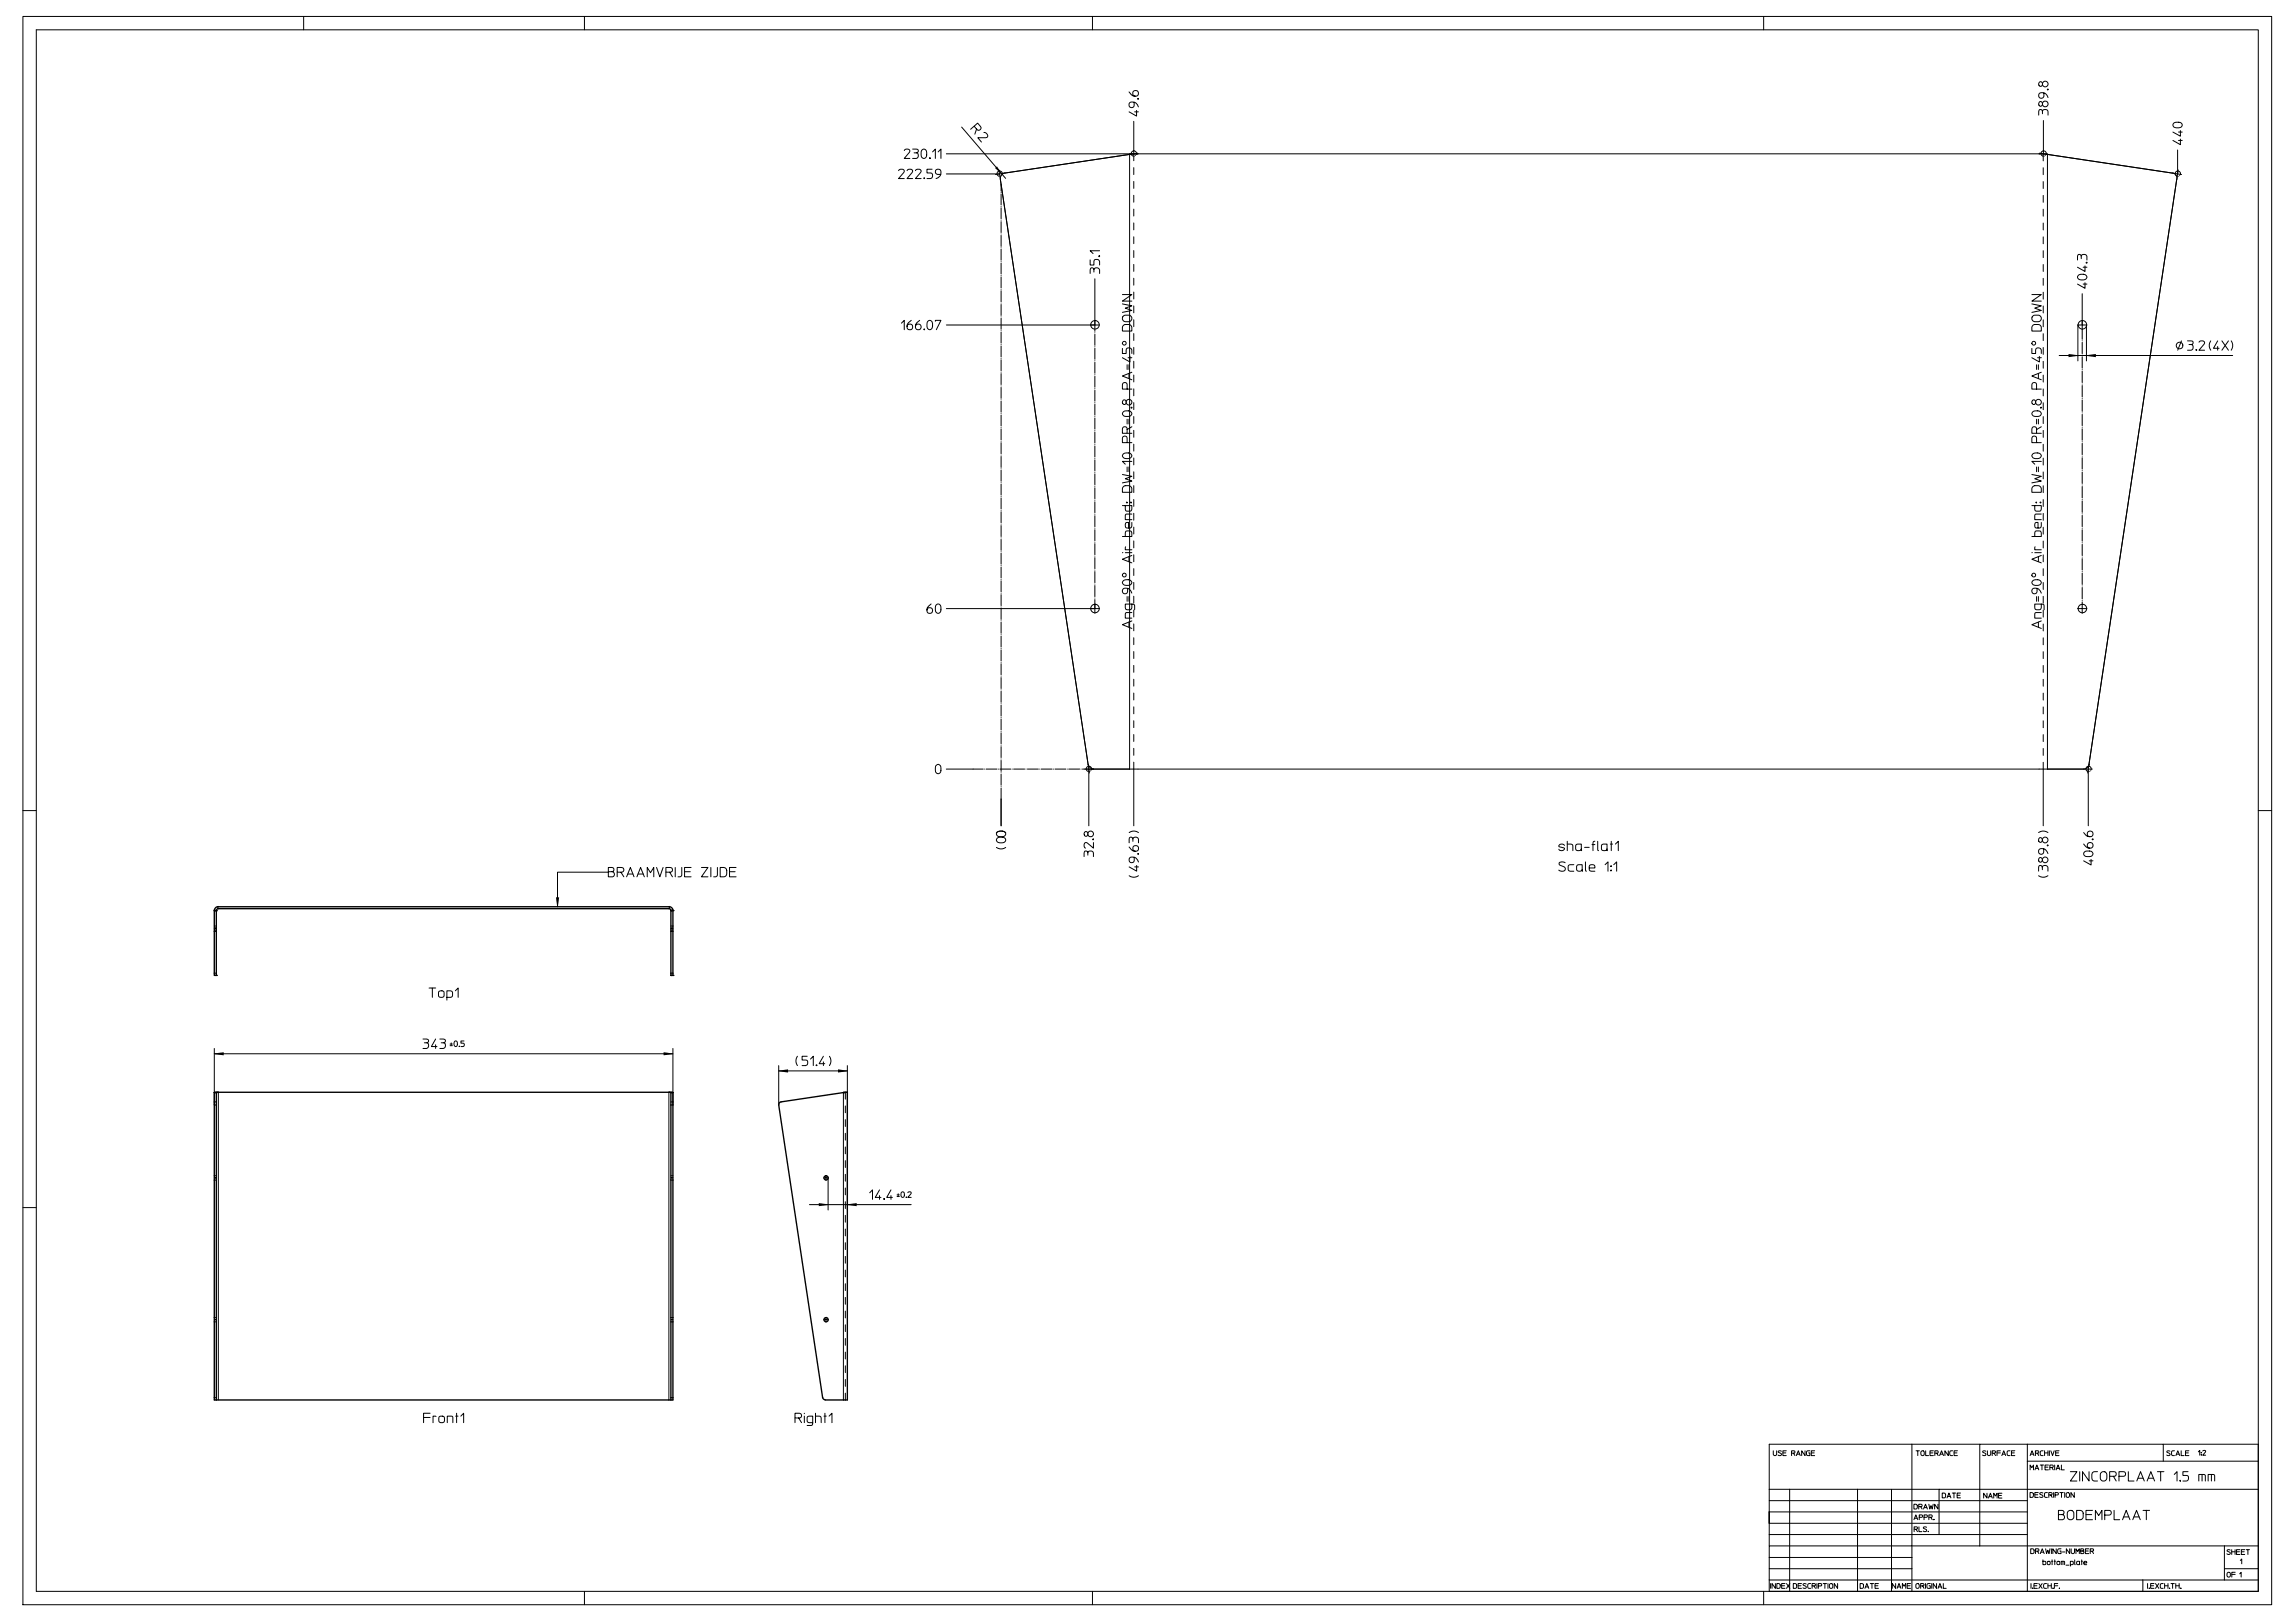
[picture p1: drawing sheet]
<svg xmlns="http://www.w3.org/2000/svg" width="841mm" height="594mm" viewBox="0 0 841 594" stroke-linecap="round" stroke-linejoin="round" font-family="sans-serif">
<path d="M366.9 292.8v-225.2M400.7 281.8h-44.1" fill="none" stroke="#000" stroke-width=".37" stroke-dasharray="4 .5 0 .5"/>
<g fill="none" stroke="#000" stroke-width=".37">
<path d="M8.4 6h824v582h-824zM13.3 10.9h814.2v572.2h-814.2zM111.3 6v4.9M214.2 6v4.9M400.3 6v4.9M646.3 6v4.9M413.7 33.7a2.24 2.24 0 0 0 3.2 1.3 1.05 1.05 0 0 0-.1-1.6 1.05 1.05 0 0 0-1.6 .4 1.05 1.05 0 0 0 .8 1.4M415.6 37.5v1.2a1.01 1.01 0 0 1-1.1 .7 1.01 1.01 0 0 1-.9-1.1 1.01 1.01 0 0 1 1-.9l1 .1a2.2 2.2 0 0 1 1.6 1.7M416.9 36.1h.3v.3h-.3zM417.1 36.2h.1M747.3 37.4a.78 .78 0 0 1 1.2 .7 .78 .78 0 0 1-1.2 .7l-.2-.5zM747.3 30.1a.74 .74 0 0 1 1 .2 .74 .74 0 0 1-.1 1 .74 .74 0 0 1-1-.1z"/>
<path d="M748.5 37.9a1.05 1.05 0 0 1 1.6-.7 1.05 1.05 0 0 1 0 1.8 1.05 1.05 0 0 1-1.6-.7M748.5 30.6a1.05 1.05 0 0 1 1.6-.7 1.05 1.05 0 0 1 0 1.8 1.05 1.05 0 0 1-1.6-.7M749 34.1v1.2a1.03 1.03 0 0 1-1.8 .3 1.03 1.03 0 0 1 .7-1.6l1.1 .1a2.08 2.08 0 0 1 1.5 1.7M750.3 32.7l.2 .2zM750.4 32.8h.1M331.4 55.2a1.1 1.1 0 0 1 1.1-.6 1.1 1.1 0 0 1 .9 .9l-2 2.6h2M334.4 54.6l2 .3v.8l-.6 .3a1.07 1.07 0 0 1 .7 1.1 1.07 1.07 0 0 1-.8 1h-1.3M335 56h.8M337.8 55.1a1.01 1.01 0 0 1 1.2-.4 1.01 1.01 0 0 1 .6 1.2v.9a1.05 1.05 0 0 1-1 1.3 1.05 1.05 0 0 1-1.1-1.3zM340.6 57.8h.3v.3h-.3zM340.8 58h.1M341.7 55.7l1.1-1.1v3.5"/>
<path d="M343.8 55.7l1-1.1v3.5M346.8 56.4h401.3l2.2 .2M352.4 46.6l16.1 18.8M357 46.2l-1.3 1.2M357.9 47.3l-.9-1.1 1.2-1.1 1.1 1.2a.87 .87 0 0 1-.2 1.3 .87 .87 0 0 1-1.2-.3l-.7 1.9M360.5 48.6a1.13 1.13 0 0 1 1.2 .5 1.13 1.13 0 0 1-.1 1.3l-3.3 .1 1.4 1.6M413.9 56.6l-45.7 6.8M413.9 56.6h.1M413.9 56.6v225.2M414 56.4h2.9M414 56.5h.1M415.5 44.5v11.9"/>
<path d="M415.8 41h1.4M416.5 40.5v2l-2.8-1.5M416.7 56.4l-2.7 .2M416.9 56.1l-2.9 .5M747.1 42.2l.2-2h.8l.4 .6a1.08 1.08 0 0 1 1-.7 1.08 1.08 0 0 1 1 .8v1.3M747.3 56.4h3M747.4 56.1l2.9 .5M748.5 40.8v.9M748.8 44.2v12.2M750.3 56.6l49.1 7.4M750.3 56.6h.1M750.3 56.6v225.2"/>
<path d="M750.4 56.5h.1M796.5 45.2a1.85 1.85 0 0 1 3.2 .7 1.88 1.88 0 0 1-1.8 1 1.88 1.88 0 0 1-1.6-1.2zM798 55v8.7M798.3 51.5h1.4M798.3 48.4h1.4M799 51v2l-2.7-1.5M799 47.9v2l-2.7-1.5M329.3 62.5a1.12 1.12 0 0 1 1.1-.5 1.12 1.12 0 0 1 1 .9l-2.1 2.5h2.1M332.4 62.5a1.1 1.1 0 0 1 1.1-.5 1.1 1.1 0 0 1 .9 .9l-2 2.5h2M335.5 62.5a1.12 1.12 0 0 1 1.1-.5 1.12 1.12 0 0 1 .9 .9l-2 2.5h2M338.6 65.2l.2 .2zM338.7 65.4h.1"/>
<path d="M341.6 62h-1.9v1.4h1.3a1.06 1.06 0 0 1 .8 1 1.06 1.06 0 0 1-.8 1h-1.3M344.7 63.9h-1.2a1.02 1.02 0 0 1-.7-1.1 1.02 1.02 0 0 1 1-.9 1.02 1.02 0 0 1 1 1l-.1 1a2.26 2.26 0 0 1-1.7 1.5M346.8 63.7h19.5M366 62.3l33.2 221M366.3 63.7l-1.5 .3M368.2 63.4l-1.9 .3M368.3 63.4a1.99 1.99 0 0 0-1.7 2.2M796.1 63.4h.3a1.96 1.96 0 0 1 1.4 2.2M798 63.7l-33 219.6M798.2 62.3l-.2 1.4M399.5 95.2v1.9h1.4v-1.3a1.08 1.08 0 0 1 1-.7 1.08 1.08 0 0 1 1 .7v1.3M400.9 98.8v.9"/>
<path d="M402.7 93.8h.2v.2h-.2zM402.8 93.9h.1M402.9 91.9h-3.4l1 1M761.3 95.3l.3-2h.7l.4 .6a1.1 1.1 0 0 1 1-.7 1.1 1.1 0 0 1 1.1 .8v1.3M762.7 93.9v.9M763.4 97.9h1.4M764 97.4v2.1l-2.7-1.6M764.5 96.1h.3v.3h-.3zM764.6 96.2h.1M330.3 118.4l1.1-1v3.4M333.9 117.4a2.24 2.24 0 0 0-1.3 3.2 1.05 1.05 0 0 0 1.7-.1 1.05 1.05 0 0 0-.4-1.6 1.05 1.05 0 0 0-1.5 .7M337 117.4a2.26 2.26 0 0 0-1.3 3.2 1.06 1.06 0 0 0 1.7-.2 1.06 1.06 0 0 0-.5-1.5 1.06 1.06 0 0 0-1.4 .7"/>
<path d="M340.1 117.6a1.02 1.02 0 0 1 1.2 0 1.02 1.02 0 0 1 .4 1.1v.8a1.05 1.05 0 0 1-1 1.3 1.05 1.05 0 0 1-1-1.3l.1-1.3zM342.8 117.7v-.3h2l-1.7 3.4M399.5 100.2v-1.3l.3-.7h.7l.4 .6a1.09 1.09 0 0 1 1-.7 1.09 1.09 0 0 1 1 .8v1.3M401.2 102.2v16.9h-54.4M411.3 111.4l3.5 .7-2.4 .8 2.4 .9-3.5 .7M411.3 107.9h3.5l-3.5 2.4h3.5M411.6 119.3l.8-.4 1.7 .1 .6 .6 .1 1.7h-3.5v-1.4zM411.6 115.9l.8-.4h1.3a1.21 1.21 0 0 1 1.1 1.2 1.21 1.21 0 0 1-1.1 1.2h-1.3a1.21 1.21 0 0 1-.8-2zM744.6 111.4l3.4 .7-2.4 .8 2.4 .9-3.4 .7M744.6 107.9h3.4l-3.4 2.4h3.4M744.9 115.9l.7-.4h1.4a1.21 1.21 0 0 1 1.1 1.2 1.21 1.21 0 0 1-1.1 1.2h-1.4a1.21 1.21 0 0 1-.7-2zM745 119.2l.6-.3 2 .3 .4 .7v1.4h-3.4v-1.4z"/>
<path d="M761.4 119.1v13.1M761.7 100.8a1.87 1.87 0 0 1 3.1 .8 1.91 1.91 0 0 1-1.8 1 1.91 1.91 0 0 1-1.7-1.1zM763 107.6v11.5M763.4 104.1h1.4M764 103.6v2l-2.7-1.5M764.6 119.1v13.1M338.6 120.6l.2 .2zM338.7 120.7h.1M411.3 127.7v1.8h1.4v-1.2a1.08 1.08 0 0 1 1-.8 1.08 1.08 0 0 1 1.1 .8v1.2M413 133.7v1.7M413.4 131.1h1.4M413.7 133.7v1.7"/>
<path d="M413.7 136.8v1.9M414.1 130.6v2l-2.8-1.5M414.8 136.4l-3.5 1.4 3.5 1.4M744.6 127.7v1.8h1.3v-1.2a1.08 1.08 0 0 1 1.1-.8 1.08 1.08 0 0 1 1 .8v1.2M746.3 133.7v1.7M746.7 131.1h1.3M747 133.7v1.7M747 136.8v1.9M747.3 130.6v2l-2.7-1.5M748 136.4l-3.4 1.4 3.4 1.4M754.6 130.3h63.6M799.4 124.9l-1.4 3.4"/>
<path d="M801.6 124.9l2 .3v.7l-.6 .4a1.1 1.1 0 0 1 .7 1 1.1 1.1 0 0 1-.8 1h-1.3M802.1 126.3h.9M804.7 128.1h.3v.2h-.3zM804.9 128.2h.1M805.8 125.4a1.11 1.11 0 0 1 1.2-.5 1.11 1.11 0 0 1 .9 .9l-2.1 2.5h2.1M810.1 124.9a2.92 2.92 0 0 0 0 3.4M812.7 124.9l-1.6 2.7h2.1M812.7 127v1.3M814.2 124.9l2.4 3.4M816.6 124.9l-2.4 3.4M817.6 124.9a2.92 2.92 0 0 1 0 3.4M411.6 151a1.85 1.85 0 0 1 3.2 .7 1.93 1.93 0 0 1-1.8 1 1.93 1.93 0 0 1-1.7-1.2z"/>
<path d="M411.6 146.7a.77 .77 0 0 1 1.1 .7 .77 .77 0 0 1-1.1 .7l-.3-.5zM412.7 147.2a1.06 1.06 0 0 1 1.6-.7 1.06 1.06 0 0 1 0 1.8 1.06 1.06 0 0 1-1.6-.7M413 142.6v-1.6a.87 .87 0 0 0-.8-.8 .87 .87 0 0 0-.9 .8v1.6h3.5M413 158.8h1.8M413 153.6v1.8M413.7 153.6v1.8M414.5 149.3h.3v.2h-.3zM414.7 149.4h.1M414.8 156.4l-1.8 1a.87 .87 0 0 0-.7-1 .87 .87 0 0 0-1 .8v1.6h1.7v-1.4M744.9 146.7a.77 .77 0 0 1 1.1 .7 .77 .77 0 0 1-1.1 .7l-.3-.5zM745 150.8a1.85 1.85 0 0 1 3 .9 1.93 1.93 0 0 1-1.7 1 1.93 1.93 0 0 1-1.7-1.2zM745.9 147.2a1.06 1.06 0 0 1 1.7-.7 1.06 1.06 0 0 1 0 1.8 1.06 1.06 0 0 1-1.7-.7"/>
<path d="M746.3 142.6v-1.6a.87 .87 0 0 0-.9-.8 .87 .87 0 0 0-.8 .8v1.6h3.4M746.3 153.6v1.8M746.3 158.8h1.7M747 153.6v1.8M747.7 149.3h.3v.2h-.3zM747.9 149.4h.1M748 156.4l-1.7 1a.87 .87 0 0 0-.7-1 .87 .87 0 0 0-1 .8v1.6h1.7v-1.4M411.3 173.9l3.5 .6-2.4 .9 2.4 .9-3.5 .6M411.6 178.4l.2-.1a2.39 2.39 0 0 1 2.3-.2l.6 .6 .1 1.7h-3.5v-1.4zM411.6 166.4a1.87 1.87 0 0 1 3.2 .7 1.91 1.91 0 0 1-1.8 1 1.91 1.91 0 0 1-1.7-1.2zM413 162.2v-1.6a.87 .87 0 0 0-.8-.8 .87 .87 0 0 0-.9 .8v1.6h3.5M413 171.1v1.8"/>
<path d="M413.7 171.1v1.8M414.8 169.1h-3.5l1.1 1M744.6 173.9l3.4 .6-2.4 .9 2.4 .9-3.4 .6M744.9 166.4a1.87 1.87 0 0 1 3.1 .7 1.91 1.91 0 0 1-1.8 1 1.91 1.91 0 0 1-1.6-1.2zM745 178.3a2.39 2.39 0 0 1 2.3-.2l.6 .6 .1 1.7h-3.4v-1.4zM746.3 162.2v-1.6a.87 .87 0 0 0-.9-.8 .87 .87 0 0 0-.8 .8v1.6h3.4M746.3 171.1v1.8M747 171.1v1.8M748 169.1h-3.4l1 1M411.3 196.6h3.5l-.2-1.8-.5-.3-1.4 .1-.3 .7v1.3M411.3 185.3h3.5l-.2 1.8-.5 .2-1.4-.1-.3-.6v-1.3M412.8 184l.2 .2z"/>
<path d="M413 184.1h.1M414.3 184h.3v.2h-.3zM414.5 184.1h.1M414.8 191.4l-.2 1.8-1.6 .3a1.06 1.06 0 0 1-.6-1.3 1.06 1.06 0 0 1 1.2-.8v2.1M414.8 188.4h-2l-.4 .5v1.5h2.4M744.6 196.6h3.4l-.1-1.8-.6-.3-1.4 .1-.3 .7v1.3M744.6 185.3h3.4l-.1 1.8-.6 .2-1.4-.1-.3-.6v-1.3M746.1 184l.2 .2zM746.2 184.1h.1M747.6 184h.3v.2h-.3zM747.7 184.1h.1M748 191.4l-.1 1.8-1.6 .3a1.06 1.06 0 0 1-.7-1.3 1.06 1.06 0 0 1 1.2-.8v2.1"/>
<path d="M748 188.4h-1.9l-.5 .5v1.5h2.4M411.3 202.5h.2M411.6 212.9a1.85 1.85 0 0 1 3.2 .7 1.91 1.91 0 0 1-1.8 1 1.91 1.91 0 0 1-1.7-1.2zM412.4 202.5h2.4M412.5 200.4l-.1 1.1h2.4M413 218.6v1.7M413.2 215.6v1.2a1.01 1.01 0 0 1-1.1 .8 1.01 1.01 0 0 1-.9-1.1 1.01 1.01 0 0 1 1-1h.6a2.05 2.05 0 0 1 2 1.8M413.7 204v1.8M413.7 218.6v1.7M414.8 203.5l-3.5 1.4 3.5 1.4M744.6 202.5h.1M744.9 212.9a1.85 1.85 0 0 1 3.1 .7 1.91 1.91 0 0 1-1.8 1 1.91 1.91 0 0 1-1.6-1.2z"/>
<path d="M745.6 202.5h2.4M745.8 200.4l-.2 1.1h2.4M746.3 218.6v1.7M746.5 215.6v1.2a1.01 1.01 0 0 1-1.2 .8 1.01 1.01 0 0 1-.8-1.1 1.01 1.01 0 0 1 1-1h.6a2.05 2.05 0 0 1 1.9 1.8M747 204v1.8M747 218.6v1.7M748 203.5l-3.4 1.4 3.4 1.4M341.2 221.3a2.26 2.26 0 0 0-1.3 3.2 1.05 1.05 0 0 0 1.7-.1 1.05 1.05 0 0 0-.4-1.6 1.05 1.05 0 0 0-1.5 .7M343.2 221.6a1.01 1.01 0 0 1 1.2-.1 1.01 1.01 0 0 1 .4 1.1v.9a1.05 1.05 0 0 1-1 1.3 1.05 1.05 0 0 1-1-1.3v-1.4zM346.8 223h54.4M413.7 228v1.9M414.8 227.5l-3.5 1.4 3.5 1.4"/>
<path d="M414.8 224.5h-2l-.4 .5v1.5h2.4M414.8 221.4l-.2 1.8a1.78 1.78 0 0 1-1.9 .1l-.3-.6v-1.3h2.7l.7 .5v1.5M747 228v1.9M748 227.5l-3.4 1.4 3.4 1.4M748 224.5h-1.9l-.5 .5v1.5h2.4M748 221.4l-.1 1.8a1.78 1.78 0 0 1-2 .1l-.3-.6v-1.3h2.7l.8 .5v1.5M8.4 297h4.9M343 280.5a1.02 1.02 0 0 1 1.3-.3 1.02 1.02 0 0 1 .5 1.2 1.52 1.52 0 0 1-.9 2.1h-.2a1.89 1.89 0 0 1-.7-3zM346.8 281.8h9.8M366.9 292.8v9.8M397.5 281.8h369.2M398.8 280.1a2.04 2.04 0 0 0 1.9 1.7"/>
<path d="M399 281.8v20.8M415.5 281.8v20.8M748.7 281.8v20.8M765.2 281.8v20.8M765.6 280.1a2.05 2.05 0 0 1-1.9 1.7M827.5 297h4.9M222.9 319.6h-18.6v12.7M222.9 319.4h1.4a.96 .96 0 0 1 .9 .9 .96 .96 0 0 1-.7 1h-1.6v-3.4h1.3l.7 .3-.1 1-.5 .2M226.2 319.6v1.7M227.5 319.6h-1.3v-1.7h1.6a.88 .88 0 0 1 .8 1 .88 .88 0 0 1-1.1 .7l1.1 1.7M240.6 317.9l1.2 3.4 1.2-3.4M244 319.6v1.7"/>
<path d="M245.4 319.6h-1.4v-1.7h1.6a.87 .87 0 0 1 .8 1 .87 .87 0 0 1-1 .7l1 1.7M247.4 317.9v3.4M249.8 317.9v2.8l-.4 .5-.9 .1M250.9 319.4h2M253.3 317.9h-2.4v3.4h2.4M257 317.9h2.4l-2.4 3.4h2.4M260.5 317.9v3.4M262.9 317.9v2.8l-.4 .5-1 .1M263.9 317.9h1.4l.8 .4 .2 2-.7 .9-1.7 .1zM267.3 319.4h2.1M269.7 317.9h-2.4v3.4h2.4M365.1 310.5a2.94 2.94 0 0 0 3.4 0"/>
<path d="M365.1 305.1a2.94 2.94 0 0 1 3.4 0M365.4 305a1.85 1.85 0 0 1 3.1 .7 1.92 1.92 0 0 1-1.7 .9 1.92 1.92 0 0 1-1.7-1.1zM365.4 307.2a1.85 1.85 0 0 1 3.1 .7 1.89 1.89 0 0 1-1.7 1 1.89 1.89 0 0 1-1.7-1.2zM397.3 313.9l.2-2h.8l.3 .6a1.08 1.08 0 0 1 1.1-.7 1.08 1.08 0 0 1 1 .8v1.3M397.5 304.9a.78 .78 0 0 1 1.2 .7 .78 .78 0 0 1-1.2 .7l-.2-.6zM398.6 305.4a1.05 1.05 0 0 1 1.6-.7 1.05 1.05 0 0 1 0 1.7 1.05 1.05 0 0 1-1.6-.7M398.6 312.5v.9M400.4 307.5l.3 .2zM400.6 307.5h.1M400.7 308.7v2.1l-2.6-2.1a1.1 1.1 0 0 0-.9 1 1.1 1.1 0 0 0 .6 1.1M413.8 310.4a2.24 2.24 0 0 0 3.1 1.3 1.05 1.05 0 0 0 0-1.7 1.05 1.05 0 0 0-1.6 .5 1.05 1.05 0 0 0 .7 1.4M413.8 308.8l.2-1.9h.8l.3 .6a1.07 1.07 0 0 1 1.1-.8 1.07 1.07 0 0 1 1 .8v1.3"/>
<path d="M413.8 305.1a2.94 2.94 0 0 1 3.4 0M415.1 307.5v.8M415.6 314.1v1.2a1.01 1.01 0 0 1-1.1 .8 1.01 1.01 0 0 1-.9-1.1 1.01 1.01 0 0 1 1-.9h.6a2.05 2.05 0 0 1 2 1.8M415.8 317.7h1.4M416.5 317.1v2.1l-2.7-1.5M416.9 312.8h.3v.2h-.3zM417.1 312.9h.1M573.3 309.8a1.03 1.03 0 0 0-1.2-.6 1.03 1.03 0 0 0-.8 1.1l1.9 .5a1.02 1.02 0 0 1-.8 1 1.02 1.02 0 0 1-1.2-.6M573.5 316.2a1.42 1.42 0 0 0-2.2 .4l.3 .4 1.5 .6a.94 .94 0 0 1 .4 1.3 .94 .94 0 0 1-1.3 .4l-1-.5M574.3 309.3h1.3l.7 .4 .1 2M574.3 308.3v3.4M576.7 316.9h-1.3l-.7 .3a1.78 1.78 0 0 0 .2 1.9l1.8 .2"/>
<path d="M579.5 311.1a1.17 1.17 0 0 1-2.1 0l.2-1.5 1.9-.3 .1 2.4M579.8 318.7l-.8 .6-1.1-.3v-1.9l1.9-.2 .2 2.4M580.7 310.5h1.7M581 315.8v2.9l.3 .6M582.4 318.1h2a1.08 1.08 0 0 0-.8-1.2 1.08 1.08 0 0 0-1.2 .6l.2 1.6 1.8 .2M583.4 309.5h1M584.4 308.3l-.4 .1-.3 .5v2.8M585.5 308.3v2.9l.3 .5M588.2 316.9l1-1.1v3.5M588.9 311.1a1.15 1.15 0 0 1-2.1 0l.2-1.5 1.9-.3 .2 2.4M590.1 309.3h.8M590.3 318.8l.2 .3z"/>
<path d="M590.3 317.3l.2 .2zM590.3 319h.1M590.3 317.5h.1M590.4 308.3v3.4M591.4 316.9l1-1.1v3.5M592 309.3l1-1v3.4M747 319.2l.3-2h.8l.3 .6a1.07 1.07 0 0 1 1.1-.7 1.07 1.07 0 0 1 1 .8v1.3M747 305.1a2.94 2.94 0 0 1 3.5 0M747.3 307.1a.76 .76 0 0 1 1 .2 .76 .76 0 0 1-.1 1.1 .76 .76 0 0 1-1.1-.1zM748.4 314.9a1.05 1.05 0 0 1 1.6-.7 1.05 1.05 0 0 1 0 1.8 1.05 1.05 0 0 1-1.6-.7M748.4 307.7a1.05 1.05 0 0 1 1.6-.8 1.05 1.05 0 0 1 0 1.8 1.05 1.05 0 0 1-1.6-.7M748.4 317.8v.9"/>
<path d="M748.9 311.1v1.2a1.02 1.02 0 0 1-1.8 .3 1.02 1.02 0 0 1 .8-1.6h.6a2.05 2.05 0 0 1 2 1.8M750.2 309.7l.3 .2zM750.4 309.8h.1M763.6 309.3a2.22 2.22 0 0 0 3.1 1.2 1.05 1.05 0 0 0-.1-1.6 1.05 1.05 0 0 0-1.6 .4 1.05 1.05 0 0 0 .8 1.5M763.6 305.1a2.22 2.22 0 0 0 3.1 1.2 1.05 1.05 0 0 0-.1-1.6 1.05 1.05 0 0 0-1.6 .4 1.05 1.05 0 0 0 .8 1.5M763.8 312.3a1.85 1.85 0 0 1 3.2 .6 1.88 1.88 0 0 1-1.8 1.1 1.88 1.88 0 0 1-1.6-1.2zM765.6 315.4h1.4M766.3 314.9v2.1l-2.7-1.6M766.7 307.5h.3v.2h-.3zM766.9 307.5h.1M79.8 332.3l.1 .7M229.6 321.3l1.4-3.4 1.3 3.4"/>
<path d="M230 320.3h1.9M233.4 321.3l1.3-3.4 1.4 3.4M233.8 320.3h1.9M237.2 321.3v-3.4l1.2 1.9 1.2-1.9v3.4M245.3 332.3l-.1 .7M413.8 320.9a2.94 2.94 0 0 0 3.4 0M747 320.9a2.94 2.94 0 0 0 3.5 0M78.5 356.6h.8M245.9 356.6h.7M157.2 362h1.2v3.5M158.4 362h1.3M160.8 363.4a1.17 1.17 0 0 1 1.9 .4v1a1.1 1.1 0 0 1-1 .7 1.1 1.1 0 0 1-1-.7z"/>
<path d="M163.8 365.5h1.3l.6-.4 .1-1.3-.2-.6-1.8-.1v3.4M166.9 363.1l1-1.1v3.5M78.5 386.1h168.1M78.5 384.2v20.7h.8M155 380.7l2 .3v.8l-.6 .3a1.09 1.09 0 0 1 .7 1.1 1.09 1.09 0 0 1-.8 1h-1.3M155.5 382.1h.9M159.6 380.7l-1.5 2.8h2M159.6 382.8v1.4M161.2 380.7l1.9 .3v.8l-.6 .3a1.09 1.09 0 0 1 .8 1.1 1.09 1.09 0 0 1-.8 1h-1.3M161.7 382.1h.8M164.9 383.2h.9M164.9 382.6h.9"/>
<path d="M165.3 382.2v.8M166.5 381.7a.6 .6 0 0 1 .8-.2 .6 .6 0 0 1 .3 .7v.5a.63 .63 0 0 1-.6 .8 .63 .63 0 0 1-.6-.8zM168.2 383.4l.2 .1zM168.3 383.5h.1M170 381.5h-1.1v.8h.8a.64 .64 0 0 1 .5 .6 .64 .64 0 0 1-.5 .6h-.8M246.6 384.2v20.7h-.7M285.4 392.4h25.1M285.4 390.5v14.3M292.2 387.1a2.94 2.94 0 0 0 0 3.4M295.8 387.1h-1.9v1.3h1.3a1.06 1.06 0 0 1 .8 1.1 1.06 1.06 0 0 1-.8 1h-1.3M297 388.1l1-1v3.4M299 390.2h.3v.3h-.3z"/>
<path d="M299.2 390.4h.1M301.7 387.1l-1.5 2.7h2M301.7 389.1v1.4M304 387.1a2.94 2.94 0 0 1 0 3.4M310.5 390.5v52.9M78.5 403.8h.8M80 400.3v112.7M245.1 400.3v112.7M245.9 403.8h.7M309.1 400.4h.1M309.1 400.4v112.6M303.5 431.6v11.8"/>
<path d="M318.7 437.1l1-1.1v3.5M322.3 436l-1.6 2.8h2.1M322.3 438.1v1.4M323.8 439.2h.3v.3h-.3zM324 439.4h.1M326.5 436l-1.6 2.8h2.1M326.5 438.1v1.4M328.7 438.5h.9M328.7 437.9h.9M329.1 437.4v.9M330.3 437a.62 .62 0 0 1 .8-.2 .62 .62 0 0 1 .3 .7v.5a.63 .63 0 0 1-.6 .8 .63 .63 0 0 1-.6-.8zM332 438.6l.2 .2z"/>
<path d="M332.1 438.7h.1M332.7 437a.62 .62 0 0 1 .7-.3 .62 .62 0 0 1 .4 .7l-1.1 1.4h1.2M8.4 442.5h4.9M296.6 441.4h37.3M78.5 512.2h.8M155.2 519.4h2.4M157.6 517.9h-2.4v3.4M159.8 519.1l-1.1-.2v2.4M161.1 519.1h1.5a1.78 1.78 0 0 1 .2 1.9 1.17 1.17 0 0 1-2-.4zM167 518.9h.9M167.3 517.9v3.4M168.9 518.9l1-1v3.4"/>
<path d="M245.9 512.2h.7M291.3 519.6v1.7M292.7 519.6h-1.4v-1.7h1.6a.88 .88 0 0 1 .8 1 .88 .88 0 0 1-1 .7l1 1.7M294.7 517.9v.1M294.7 518.9v2.4M298.8 518.9h1.3l.7 .3 .1 2.1M298.8 517.9v3.4M301.9 518.9h.9M302.3 517.9v3.4M303.8 518.9l1.1-1v3.4M163.9 521.3v-2.4h1.6l.4 .3v2.1M297.8 521.3h-1.3l-.7-.3v-1.4l.2-.5 1.8-.2v2.7l-.5 .8h-1.5"/>
<path d="M649.8 531.6v1.3a.62 .62 0 0 0 .6 .5 .62 .62 0 0 0 .7-.5v-1.3M652.8 531.8l-.3-.1a.45 .45 0 0 0-.6-.1 .45 .45 0 0 0-.1 .6l.7 .3a.48 .48 0 0 1 .3 .7 .48 .48 0 0 1-.7 .2l-.5-.2M653.3 532.4h1.1M654.6 531.6h-1.3v1.8h1.3M656.5 532.5v.9M657.2 532.5h-.7v-.9h.9a.45 .45 0 0 1 .4 .5 .45 .45 0 0 1-.6 .4l.6 .9M658.3 533.4l.7-1.8 .7 1.8M658.5 532.9h1M661.5 531.6v1.8l-1.3-1.8v1.8M663.2 531.6l-.9 .1-.3 .5 .1 1 1.1 .2v-1h-.4M663.8 532.4h1M665 531.6h-1.2v1.8h1.2"/>
<path d="M700.6 529.2v37.3h-52.3v4.2M702.1 531.6h.7v1.8M702.8 531.6h.6M704 531.8a.62 .62 0 0 1 .7-.2 .62 .62 0 0 1 .4 .6v.7a.62 .62 0 0 1-.6 .5 .62 .62 0 0 1-.6-.5zM705.7 531.6v1.8h1M707.2 532.4h1.1M708.5 531.6h-1.3v1.8h1.3M709 532.5v.9M709.7 532.5h-.7v-.9h.9a.45 .45 0 0 1 .4 .5 .45 .45 0 0 1-.6 .4l.5 .9M710.8 533.4l.7-1.8 .7 1.8M711 532.9h1M714 531.6v1.8l-1.3-1.8v1.8"/>
<path d="M715.5 531.6l-.7 .1-.3 .5 .1 1 .9 .2M716.1 532.4h1M717.3 531.6h-1.2v1.8h1.2M725.5 529.2h-77.2v16.5M727.7 531.8l-.3-.1a.45 .45 0 0 0-.6-.1 .45 .45 0 0 0-.1 .6l.8 .3a.44 .44 0 0 1 .2 .6 .44 .44 0 0 1-.4 .3l-.8-.2M728.3 531.6v1.3a.62 .62 0 0 0 .6 .5 .62 .62 0 0 0 .6-.5v-1.3M730 532.5v.9M730.7 532.5h-.7v-.9h.8a.45 .45 0 0 1 .5 .5 .45 .45 0 0 1-.6 .4l.6 .9M731.8 532.4h1.2M733 531.6h-1.2v1.8M733.6 533.4l.7-1.8 .7 1.8M733.8 532.9h.9"/>
<path d="M736.6 531.6l-.8 .1-.3 .5 .1 1 1 .2M737.1 532.4h1.1M738.3 531.6h-1.2v1.8h1.2M742.9 529.2h-17.4v16.5M742.9 529.2h49.8v6.2M742.9 529.2v53.9M742.9 535.4h84.6M743.9 533.4l.7-1.8 .7 1.8M743.9 538.6v-1.7l.7 .9 .6-.9v1.7M744.2 532.9h.9M745.7 538.6l.7-1.7 .7 1.7M745.9 532.5v.9"/>
<path d="M745.9 538.1h1M746.6 532.5h-.7v-.9h.8a.45 .45 0 0 1 .4 .5 .45 .45 0 0 1-.5 .4l.5 .9M747.6 536.9h.7v1.7M748.3 536.9h.6M748.7 531.6l-.7 .1-.4 .5 .1 1 1 .2M749.2 531.6v1.8M749.2 532.4h1.3M749.4 537.6h1.1M750.5 531.6v1.8M750.6 536.9h-1.2v1.7h1.2M751 531.6v1.8M751.2 537.7v.9"/>
<path d="M751.5 531.6l.7 1.8 .6-1.8M751.9 537.7h-.7v-.8h.8a.45 .45 0 0 1 .4 .5 .45 .45 0 0 1-.5 .3l.5 .9M752.9 536.9v1.7M753.3 532.4h1M753.5 538.6l.7-1.7 .7 1.7M753.7 538.1h1M754.5 531.6h-1.2v1.8h1.2M755.4 536.9v1.7h1.1M758.7 539.3h2.4l-2.4 3.4h2.4M762.1 539.3v3.4M765.5 539.3v3.4l-2.4-3.4v3.4M768.6 539.3l-1.4 .1-.6 .9 .1 2 .5 .3 1.4 .1"/>
<path d="M769.9 539.7a1.22 1.22 0 0 1 1.3-.4 1.22 1.22 0 0 1 .9 1v1.4a1.21 1.21 0 0 1-1.2 1 1.21 1.21 0 0 1-1.2-1zM779.9 539.3v3.4h2.1M790.6 539.3h1.2v3.4M791.8 539.3h1.2M792.7 529.2h34.8v37.3M795.2 531.8l-.3-.1a.45 .45 0 0 0-.6-.1 .45 .45 0 0 0-.1 .6l.7 .3a.44 .44 0 0 1 .3 .6 .44 .44 0 0 1-.5 .3l-.7-.2M796.8 531.6l-.8 .1-.2 .5v1l1 .2M797.3 533.4l.8-1.8 .7 1.8M797.6 532.9h.9M799.3 531.6v1.8h1M800.9 532.4h1M801.8 539.3h-1.9v1.4h1.3a1.06 1.06 0 0 1 .8 1 1.06 1.06 0 0 1-.8 1h-1.3"/>
<path d="M802.1 531.6h-1.2v1.8h1.2M805.6 532l.5-.5v1.8M806.6 533l.2 .1zM806.6 532.2l.2 .2zM806.7 533.1h.1M806.7 532.3h.1M807.2 531.7a.53 .53 0 0 1 .6-.2 .53 .53 0 0 1 .4 .6l-1 1.2h1M648.3 545.7v4.2h94.6M648.3 558.2v-4.2v4.2M648.3 549.9v16.6M648.3 545.7h32.4M648.3 554h94.6"/>
<path d="M648.3 558.2h94.6M655.8 545.7v37.4M680.7 545.7v37.4h-24.9M680.7 545.7h12.4v37.4h-12.4M693.1 545.7h17.5M701.4 551.2h.7l.5 .4-.2 1.3-1 .1zM701.4 556.9l.7-1.8 .7 1.8M701.6 556.4h1M703.1 552.1v.9M703.2 559.5v1.8h1.1M703.3 556h.8a.44 .44 0 0 0 .4-.4 .44 .44 0 0 0-.4-.5h-.8v1.8M703.8 552.1h-.7v-.9h.9a.45 .45 0 0 1 .4 .5 .45 .45 0 0 1-.6 .4l.6 .9"/>
<path d="M704.9 553l.7-1.8 .7 1.8M705.1 556h.8a.44 .44 0 0 0 .4-.4 .44 .44 0 0 0-.4-.5h-.8v1.8M705.1 552.4h1M706 559.7l-.3-.2a.45 .45 0 0 0-.6 0 .45 .45 0 0 0-.1 .6l.7 .3a.48 .48 0 0 1 .3 .7 .48 .48 0 0 1-.7 .2l-.5-.3M706.8 551.2l.4 1.8 .4-1.3 .5 1.3 .3-1.8M706.8 556v.9M707.5 556h-.7v-.9h.9a.45 .45 0 0 1 .4 .5 .45 .45 0 0 1-.6 .4l.6 .9M708.6 556.7l.1 .2zM708.7 556.9h.1M710.2 551.2v1.8l-1.3-1.8v1.8M711.7 547.1h.7l.5 .4-.1 1.3-1.1 .1zM713.5 548.9l.7-1.8 .7 1.8"/>
<path d="M713.7 548.4h1M715.4 547.1h.6v1.8M716 547.1h.7M717.2 547.9h1.1M718.4 547.1h-1.2v1.8h1.2M725.5 545.7h-14.9v16.6M725.5 545.7h102M725.5 545.7v20.8M728.1 547.2v1.8l-1.2-1.8v1.8M728.7 549l.7-1.8 .7 1.8M728.9 548.4h1M730.6 549v-1.8l.6 1 .6-1v1.8"/>
<path d="M732.4 548h1M733.6 547.2h-1.2v1.8h1.2M743.9 546.9h.7l.5 .4v.9l-.3 .5h-.9zM745.7 547.8h1M746.9 546.9h-1.2v1.8h1.2M748.6 547.1l-.3-.1a.45 .45 0 0 0-.6 0 .45 .45 0 0 0-.1 .6l.8 .3a.42 .42 0 0 1 .3 .5 .42 .42 0 0 1-.5 .3l-.8-.2M750.3 546.9l-.8 .1-.3 .5 .1 1 1 .2M750.8 547.8v.9M751.5 547.8h-.7v-.9h.8a.45 .45 0 0 1 .4 .5 .45 .45 0 0 1-.5 .4l.5 .9M752.5 546.9v1.8M753.1 547.8h.8a.44 .44 0 0 0 .4-.4 .44 .44 0 0 0-.4-.5h-.8v1.8M754.3 555h1.4a.95 .95 0 0 1 .8 .9 .95 .95 0 0 1-.7 1h-1.5v-3.4h1.3l.7 .3 .1 .6-.7 .6"/>
<path d="M754.8 546.9h.6v1.8M755.4 546.9h.7M756.6 546.9v1.8M757.2 547.2a.63 .63 0 0 1 .7-.3 .63 .63 0 0 1 .5 .6v.7a.62 .62 0 0 1-.7 .5 .62 .62 0 0 1-.6-.5zM757.8 553.9a1.22 1.22 0 0 1 1.3-.4 1.22 1.22 0 0 1 .9 1v1.4a1.21 1.21 0 0 1-1.2 1 1.21 1.21 0 0 1-1.2-1zM760.1 546.9v1.8l-1.2-1.8v1.8M761 553.5l1.7 .1 .6 .6v2l-.6 .6-1.7 .1zM764.4 555h2.1M766.8 553.5h-2.4v3.4h2.4M767.9 556.9v-3.4l1.2 1.9 1.2-1.9v3.4M771.3 555.2h1.6a.87 .87 0 0 0 .8-.9 .87 .87 0 0 0-.8-.8h-1.6v3.4M773.1 541v1.7"/>
<path d="M774.5 541h-1.4v-1.7h1.6a.86 .86 0 0 1 .8 1 .86 .86 0 0 1-1 .7l1 1.7M774.7 553.5v3.4h2M776.5 541h1.6a.85 .85 0 0 0 .8-.9 .85 .85 0 0 0-.8-.8h-1.6v3.4M777.8 556.9l1.3-3.4 1.4 3.4M778.2 555.9h1.9M781.5 556.9l1.4-3.4 1.4 3.4M782 555.9h1.9M783 542.7l1.4-3.4 1.4 3.4M783.4 541.7h1.9M785.3 553.5h1.2v3.4M786.5 553.5h1.2M786.8 542.7l1.4-3.4 1.4 3.4"/>
<path d="M787.2 541.7h1.9M796.7 540.3l1.1-1v3.4M798.8 542.5l.2 .2zM799 542.6h.1M805.7 542.7v-2.4l2.2 .1 .2 .3v2M806.9 540.3v2.4M809.2 542.7v-2.4l2.1 .1 .3 .3v2M810.4 540.3v2.4M648.3 570.7v4.1h52.3M648.3 574.8v8.3h7.5M648.3 579h179.2M648.3 570.7h52.3"/>
<path d="M648.3 562.3h94.6M701.4 560.4v.9M702.1 560.4h-.7v-.9h.9a.45 .45 0 0 1 .4 .5 .45 .45 0 0 1-.6 .4l.6 .9M706.5 561.1l.2 .2zM706.6 561.2h.1M744.1 567.5l1.2 .3 .1 1-.4 .5h-.9zM745.9 568.4v.9M746.6 568.4h-.7v-.9h.9a.45 .45 0 0 1 .4 .6 .45 .45 0 0 1-.6 .3l.5 .9M747.7 569.3l.7-1.8 .7 1.8M747.9 568.8h1M748.6 571.6v1.8l1-.1v-1.1l-1-.1M749.6 567.5l.4 1.8 .4-1.2 .5 1.2 .3-1.8"/>
<path d="M750.4 572.2h.8l.1 .8a.56 .56 0 0 1-.6 .4 .56 .56 0 0 1-.5-.4zM751.7 567.5v1.8M751.8 572.1h.5M752 571.6v1.8M752.8 572.1h.4M753 571.6v1.8M753.5 567.5v1.8l-1.2-1.8v1.8M753.9 572.2h.8l.1 .8a.56 .56 0 0 1-.5 .4 .56 .56 0 0 1-.6-.4zM755.3 567.5l-1 .1-.3 .5 .2 1.1 1.1 .1v-.9h-.5M755.3 573.4v-1.3l1.2 .1 .1 1.2M755.8 568.7h.9M756 572.1v1.3"/>
<path d="M757.1 573.5h1.1M758.4 567.5v1.8l-1.2-1.8v1.8M758.7 573.4l1-.2-.1-1-.9-.1v1.8M759 567.5v1.3a.62 .62 0 0 0 .6 .5 .62 .62 0 0 0 .6-.5v-1.3M760.3 571.6l.1 1.8M760.7 569.3v-1.8l.7 1 .6-1v1.8M762 573l-.4 .4-.5-.2v-.9l.9-.2 .1 1.3M762.5 568.4h.7a.48 .48 0 0 1 .5 .4 .48 .48 0 0 1-.4 .5h-.8v-1.8l1 .2v.5l-.3 .2M762.7 572.1h.4M762.8 571.6v1.8M763.6 572.7h1.1a.55 .55 0 0 0-.4-.6 .55 .55 0 0 0-.7 .4l.2 .8 .9 .1M764.2 568.4h1"/>
<path d="M765.4 567.5h-1.2v1.8h1.2M766 568.4v.9M766.7 568.4h-.7v-.9h.8a.45 .45 0 0 1 .4 .6 .45 .45 0 0 1-.5 .3l.5 .9M785.2 579v4.1h-42.3M815.1 566.5v12.5M816.2 576.4a.62 .62 0 0 1 .7-.2 .62 .62 0 0 1 .4 .5v.7a.62 .62 0 0 1-.6 .5 .62 .62 0 0 1-.6-.5zM817.2 568l-.2-.1a.45 .45 0 0 0-.6-.1 .45 .45 0 0 0-.1 .7l.7 .3a.45 .45 0 0 1 .3 .5 .45 .45 0 0 1-.5 .3l-.8-.2M817.8 567.9v1.7M817.8 568.6h1.2M817.8 576.9h1.3M819 567.9v1.7M819.1 576.1h-1.3v1.8"/>
<path d="M819.6 568.6h1M820.7 576.7l.6-.5v1.7M820.8 567.9h-1.2v1.7h1.2M820.9 571.8l.6-.5v1.7M821.3 568.6h1.1M822.6 567.9h-1.3v1.7h1.3M823.1 567.9h.6v1.7M823.7 567.9h.6M827.5 566.5v8.3h-12.4M827.5 574.8v8.3h-42.3M827.5 566.5h-126.9v16.6M214.2 583.1v4.9"/>
<path d="M400.3 583.1v4.9M646.3 583.1v4.9M648.8 580.3v1.7M650.6 580.3v1.7l-1.2-1.7v1.7M651.1 580.3h.7l.5 .3 .1 .9-.4 .5h-.9zM652.9 581.1h1M654.1 580.3h-1.2v1.7h1.2M654.6 580.3l1.3 1.7M655.9 580.3l-1.3 1.7M657.2 580.3h.7l.5 .3-.2 1.3-1 .1zM658.9 581.1h1.1M660.2 580.3h-1.3v1.7h1.3"/>
<path d="M661.9 580.5l-.3-.2a.45 .45 0 0 0-.6 0 .45 .45 0 0 0-.1 .6l.8 .3a.43 .43 0 0 1 .2 .5 .43 .43 0 0 1-.5 .3l-.7-.2M663.5 580.3h-.7l-.4 .5 .2 1.1 .9 .1M664 581.2v.8M664.7 581.2h-.7v-.9h.9a.45 .45 0 0 1 .4 .5 .45 .45 0 0 1-.6 .4l.6 .8M665.8 580.3v1.7M666.3 581.2h.9a.44 .44 0 0 0 .4-.5 .44 .44 0 0 0-.4-.4h-.9v1.7M668.1 580.3h.6v1.7M668.7 580.3h.6M669.9 580.3v1.7M670.6 580.4a.64 .64 0 0 1 1 .4v.7a.62 .62 0 0 1-.6 .6 .62 .62 0 0 1-.6-.6zM673.4 580.3v1.7l-1.3-1.7v1.7M681.6 580.3h.7l.5 .3-.1 1.3-1.1 .1z"/>
<path d="M683.4 582l.7-1.7 .7 1.7M683.6 581.5h1M685.3 580.3h.7v1.7M686 580.3h.6M687.1 581.1h1.1M688.3 580.3h-1.2v1.7h1.2M693.1 583.1h49.8M694.7 580.3v1.7l-1.3-1.7v1.7M695.2 582l.7-1.7 .7 1.7M695.4 581.5h1M697.1 582v-1.7l.7 1 .6-1v1.7M698.9 581.1h1"/>
<path d="M700.1 580.3h-1.2v1.7h1.2M702.3 580.4a.64 .64 0 0 1 1 .4v.7a.62 .62 0 0 1-.6 .6 .62 .62 0 0 1-.6-.6zM703.8 581.2v.8M704.5 581.2h-.7v-.9h.8a.45 .45 0 0 1 .5 .5 .45 .45 0 0 1-.6 .4l.6 .8M705.6 580.3v1.7M707.4 580.3h-1l-.3 .5 .2 1.1 1.1 .1v-.9h-.5M707.9 580.3v1.7M709.6 580.3v1.7l-1.2-1.7v1.7M710.2 582l.7-1.7 .7 1.7M710.4 581.5h.9M712.1 580.3v1.7h1.1M744.3 580.3v1.7"/>
<path d="M744.9 582h.1M745.3 581.1h1.1M746.6 580.3h-1.3v1.7h1.3M747.1 580.3l1.2 1.7M748.3 580.3l-1.2 1.7M749.9 580.3h-.7l-.3 .5 .2 1.1 .8 .1M750.5 580.3v1.7M750.5 581.1h1.2M751.7 580.3v1.7M752.4 582h.1M752.3 582h.1M752.8 581.1h1.3"/>
<path d="M754.1 580.3h-1.3v1.7M754.7 582h.1M787 580.3v1.7M787.6 582h.1M788.1 581.1h1.1M789.3 580.3h-1.2v1.7h1.2M789.9 580.3l1.2 1.7M791.1 580.3l-1.2 1.7M792.7 580.3h-.8l-.3 .5 .1 1 1 .2M793.2 580.3v1.7M793.2 581.1h1.3M794.5 580.3v1.7"/>
<path d="M795.1 582h.1M795.5 580.3h.6v1.7M796.1 580.3h.7M797.3 580.3v1.7M797.3 581.1h1.2M798.5 580.3v1.7M799.2 582h.1M799.1 582h.1"/>
<circle cx="401.3" cy="119" r="1.57"/>
<circle cx="763.1" cy="119" r="1.57"/>
<circle cx="412" cy="125.8" r=".7"/>
<circle cx="745.3" cy="125.8" r=".7"/>
<circle cx="798.7" cy="126.6" r="1.21"/>
<circle cx="412" cy="210.7" r=".7"/>
<circle cx="745.3" cy="210.7" r=".7"/>
<circle cx="401.3" cy="223" r="1.57"/>
<circle cx="763.1" cy="223" r="1.57"/>
<circle cx="747.7" cy="315" r=".77"/>
</g>
<g fill="#000">
<path d="M364.6 61.6l.7-.6 1.9 2.9z" fill-rule="evenodd"/>
<path d="M758 129.7l3.4 .5v.2l-3.4 .5z" fill-rule="evenodd"/>
<path d="M764.6 130.2l3.4-.5v1.2l-3.4-.5z" fill-rule="evenodd"/>
<path d="M203.7 328.8h1.2l-.5 3.5h-.2z" fill-rule="evenodd"/>
<path d="M78.5 386l3.5-.4v1.1l-3.5-.4z" fill-rule="evenodd"/>
<path d="M243.2 385.6l3.4 .4v.3l-3.4 .4z" fill-rule="evenodd"/>
<path d="M285.4 392.3l3.4-.4v1.1l-3.4-.4z" fill-rule="evenodd"/>
<path d="M307.1 391.9l3.4 .4v.3l-3.4 .4z" fill-rule="evenodd"/>
<path d="M300 440.9l3.5 .4v.3l-3.5 .4z" fill-rule="evenodd"/>
<path d="M310.5 441.3l3.4-.4v1.1l-3.4-.4z" fill-rule="evenodd"/>
</g>
<path d="M415.5 55.3a.98 .98 0 0 0-1 1.3 .98 .98 0 0 0 1.7 .3 .98 .98 0 0 0-.5-1.6h-.2M748.9 55.3a.98 .98 0 0 0-1 1.3 .98 .98 0 0 0 1.7 .3 .98 .98 0 0 0-.5-1.6h-.2M366.3 62.6a.98 .98 0 0 0-.9 1.4 .98 .98 0 0 0 1.6 .3 .98 .98 0 0 0-.5-1.6l-.2-.1M798.1 62.6a.98 .98 0 0 0-1 1.4 .98 .98 0 0 0 1.6 .3 .98 .98 0 0 0-.4-1.6l-.2-.1M399 280.8a.98 .98 0 0 0-.9 1.3 .98 .98 0 0 0 1.6 .3 .98 .98 0 0 0-.5-1.6h-.2M765.4 280.8a.98 .98 0 0 0-1 1.3 .98 .98 0 0 0 1.6 .3 .98 .98 0 0 0-.4-1.6h-.2" fill="none" stroke="#000" stroke-width=".37" stroke-dasharray="2.9 .4 0 .4 0 .4"/>
<path d="M748.7 56.4v225.4M415.5 281.8v-225.4M309.8 400.3v112.7" fill="none" stroke="#000" stroke-width=".37" stroke-dasharray="2.5 2.5"/>
<path d="M402.9 119.1h-3.4M761.3 119.1h3.5M763 120.8v-3.4M401.2 224.7v-3.4M402.9 223h-3.4M761.3 223h3.5" fill="none" stroke="#000" stroke-width=".37" stroke-dasharray="1.5 .2 0 .2"/>
<path d="M763 224.7v-103.9" fill="none" stroke="#000" stroke-width=".37" stroke-dasharray="4.2 .5 0 .5"/>
<path d="M401.2 117.4v105.6" fill="none" stroke="#000" stroke-width=".37" stroke-dasharray="4.1 .5 0 .5"/>
<g fill="none" stroke="#000" stroke-width=".37" stroke-dasharray=".2 .2">
<path d="M79.3 339.3h-.8M246.6 339.3h-.7M78.5 340.9h.8M78.5 341.3h.8M79.3 357.4h-.8M79.3 340.4h-.8M245.9 341.3h.7M245.9 340.9h.7M245.9 340.4h.7M246.6 357.4h-.7M78.5 432.4h.8M79.3 430.8h-.8"/>
<path d="M245.9 432.4h.7M246.6 430.8h-.7M78.5 484.4h.8M79.3 482.8h-.8M245.9 484.4h.7M246.6 482.8h-.7"/>
</g>
<path d="M78.5 340.1h.8M245.9 340.1h.7M78.5 431.6h.8M245.9 431.6h.7M79.3 483.6h-.8M245.9 483.6h.7" fill="none" stroke="#000" stroke-width=".37" stroke-dasharray=".3 0 0 0"/>
<path d="M302.7 432.5v-1.7M303.5 431.6h-1.7M301.8 483.6h1.7M302.7 484.5v-1.8" fill="none" stroke="#000" stroke-width=".37" stroke-dasharray=".8 .1 0 .1"/>
<g fill="none" stroke="#000" stroke-width=".5">
<path d="M78.5 333.7h.8v23.7h-.8zM78.6 333.5l-.1 .2M80 332.9l-.4 .2-.3 .6-.7-.2M80 332.2h-.2a1.42 1.42 0 0 0-1.2 1.3M80 333h165.1M80 332.3h165.1M245.1 332.9l.6 .4 .2 .4 .7-.2M245.1 332.2h.3a1.47 1.47 0 0 1 1.2 1.5M245.9 333.7h.7v23.7h-.7zM78.5 400.4h168.1M78.5 400.4v112.6h.8M79.3 400.4v112.6"/>
<path d="M79.3 400.3h.1M79.3 400.3l-.8 .1M79.9 400.3h-.6M245.2 400.3h.7M245.9 400.4v112.6M245.9 400.4h.1M245.9 400.4h.7M246.6 400.4v112.6h-167.3M285.4 404.9l16 107.3M309.1 400.4l-22.9 3.4a.95 .95 0 0 0-.8 1.1M309.2 400.3l-.1 .1M309.2 400.3h.1"/>
<path d="M309.3 400.3l-.2 .1M310.5 400.3h-1.3M310.5 400.3h-1.2M310.5 400.3v112.7h-8.1M301.5 512.1l.4 .7 .5 .2"/>
<circle cx="302.7" cy="431.6" r=".79"/>
<circle cx="302.7" cy="483.6" r=".79"/>
</g>
<g fill="#000">
<circle cx="78.5" cy="333.7" r=".25"/>
<circle cx="79.3" cy="333.7" r=".25"/>
<circle cx="245.9" cy="333.7" r=".25"/>
<circle cx="246.6" cy="333.7" r=".25"/>
<circle cx="79.3" cy="357.4" r=".25"/>
<circle cx="245.9" cy="357.4" r=".25"/>
<circle cx="246.6" cy="357.4" r=".25"/>
<circle cx="78.5" cy="400.4" r=".25"/>
<circle cx="79.3" cy="400.4" r=".25"/>
<circle cx="246.6" cy="400.4" r=".25"/>
<circle cx="309.1" cy="400.4" r=".25"/>
</g>
</svg>
